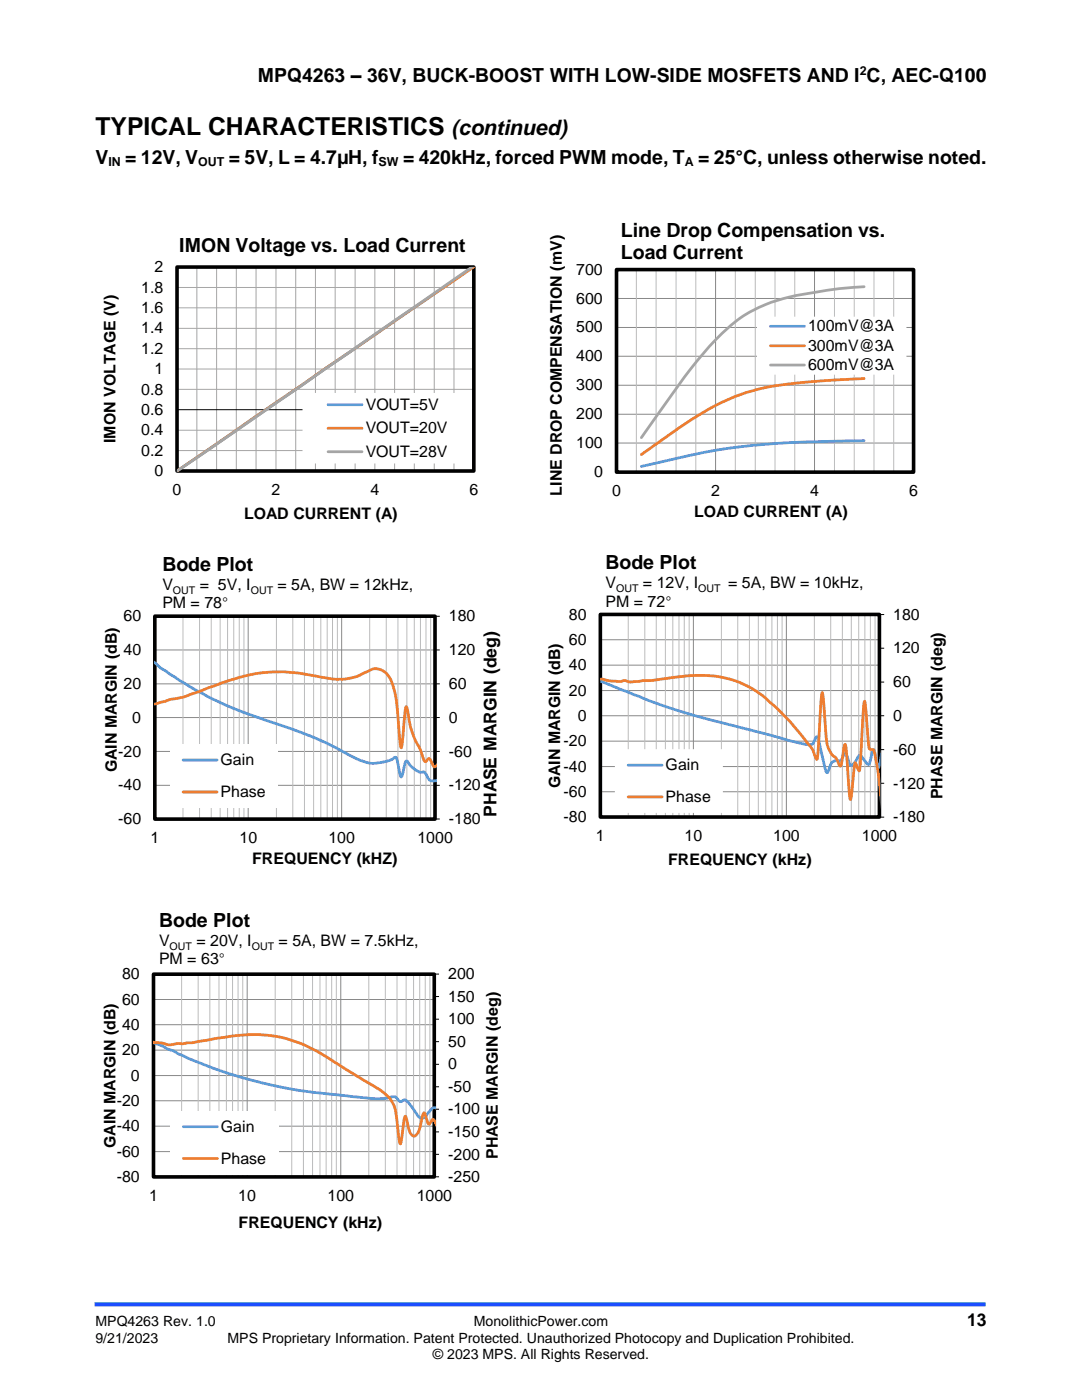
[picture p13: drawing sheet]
<svg xmlns="http://www.w3.org/2000/svg" width="216mm" height="279mm" viewBox="0 0 216 279" stroke-linecap="round" stroke-linejoin="round" font-family="sans-serif">
<defs><g id="words">
<text font-size="4.9" x="19" y="27">TYPICAL CHARACTERISTICS</text>
<text font-size="4.2" x="90.1" y="27">(continued)</text>
<g font-size="3.9">
<text x="51.5" y="16.3">MPQ4263 – 36V, BUCK-BOOST WITH LOW-SIDE MOSFETS AND I C, AEC-Q100</text>
<text x="19" y="32.7">V</text>
<text x="25" y="32.7">= 12V, V</text>
<text x="45.7" y="32.7">= 5V, L = 4.7µH, f</text>
<text x="80.4" y="32.7">= 420kHz, forced PWM mode, T = 25°C, unless otherwise noted.</text>
<text x="123.9" y="47.3">Line Drop Compensation vs.</text>
<text x="35.8" y="50.3">IMON Voltage vs. Load Current</text>
<text x="123.9" y="51.7">Load Current</text>
<text x="32.4" y="113.9">Bode Plot</text>
<text x="120.8" y="113.5">Bode Plot</text>
<text x="31.7" y="185">Bode Plot</text>
</g>
<g font-size="3.5">
<text x="99" y="163" transform="rotate(-90 99 163)">PHASE MARGIN (deg)</text>
<text x="193" y="264.6">13</text>
</g>
<g font-size="3.2">
<text x="28.2" y="58.4">1.8</text>
<text x="30.8" y="54.3">2</text>
<text x="115" y="54.8">700</text>
<text x="28.2" y="62.5">1.6</text>
<text x="115" y="60.6">600</text>
<text x="28.2" y="70.6">1.2</text>
<text x="28.2" y="66.5">1.4</text>
<text x="115" y="66.4">500</text>
<text x="161.2" y="66.1">100mV@3A</text>
<text x="161.2" y="70">300mV@3A</text>
<text x="30.8" y="74.7">1</text>
<text x="115" y="77.9">300</text>
<text x="115" y="72.1">400</text>
<text x="161.2" y="73.9">600mV@3A</text>
<text x="28.2" y="82.8">0.6</text>
<text x="28.2" y="78.7">0.8</text>
<text x="73" y="81.8">VOUT=5V</text>
<text x="115" y="83.7">200</text>
<text x="23" y="88.4" transform="rotate(-90 23 88.4)">IMON VOLTAGE (V)</text>
<text x="28.2" y="86.9">0.4</text>
<text x="73" y="86.5">VOUT=20V</text>
<text x="115" y="89.5">100</text>
<text x="28.2" y="90.9">0.2</text>
<text x="30.8" y="95">0</text>
<text x="73" y="91.2">VOUT=28V</text>
<text x="118.5" y="95.2">0</text>
<text x="34.4" y="98.8">0</text>
<text x="54.2" y="98.8">2</text>
<text x="73.9" y="98.8">4</text>
<text x="93.7" y="98.8">6</text>
<text x="112.1" y="98.9" transform="rotate(-90 112.1 98.9)">LINE DROP COMPENSATION (mV)</text>
<text x="122.2" y="99">0</text>
<text x="141.9" y="99">2</text>
<text x="161.7" y="99">4</text>
<text x="181.4" y="99">6</text>
<text x="48.7" y="103.5">LOAD CURRENT (A)</text>
<text x="138.5" y="103.2">LOAD CURRENT (A)</text>
<text x="32.4" y="117.7">V</text>
<text x="39.9" y="117.7">= 5V, I</text>
<text x="55.4" y="117.7">= 5A, BW = 12kHz,</text>
<text x="120.8" y="117.3">V</text>
<text x="128.3" y="117.3">= 12V, I</text>
<text x="145.3" y="117.3">= 5A, BW = 10kHz,</text>
<text x="24.6" y="124">60</text>
<text x="32.4" y="121.4">PM = 78°</text>
<text x="89.6" y="124">180</text>
<text x="113.5" y="123.6">80</text>
<text x="120.8" y="121.1">PM = 72°</text>
<text x="178.2" y="123.6">180</text>
<text x="24.6" y="130.7">40</text>
<text x="89.6" y="130.7">120</text>
<text x="113.5" y="128.7">60</text>
<text x="178.2" y="130.4">120</text>
<text x="24.6" y="137.5">20</text>
<text x="89.6" y="137.5">60</text>
<text x="113.5" y="133.8">40</text>
<text x="178.2" y="137.1">60</text>
<text x="113.5" y="138.8">20</text>
<text x="115.3" y="143.9">0</text>
<text x="178.2" y="143.9">0</text>
<text x="26.4" y="144.2">0</text>
<text x="89.6" y="144.2">0</text>
<text x="112.5" y="148.9">-20</text>
<text x="23.3" y="154.1" transform="rotate(-90 23.3 154.1)">GAIN MARGIN (dB)</text>
<text x="23.6" y="151">-20</text>
<text x="44" y="152.7">Gain</text>
<text x="89.6" y="151">-60</text>
<text x="112.5" y="154">-40</text>
<text x="132.8" y="153.7">Gain</text>
<text x="178.2" y="150.6">-60</text>
<text x="23.6" y="157.7">-40</text>
<text x="44" y="159.1">Phase</text>
<text x="89.6" y="157.7">-120</text>
<text x="111.8" y="157.3" transform="rotate(-90 111.8 157.3)">GAIN MARGIN (dB)</text>
<text x="112.5" y="159.1">-60</text>
<text x="132.8" y="160.1">Phase</text>
<text x="178.2" y="157.4">-120</text>
<text x="188.1" y="159.5" transform="rotate(-90 188.1 159.5)">PHASE MARGIN (deg)</text>
<text x="23.6" y="164.5">-60</text>
<text x="89.6" y="164.5">-180</text>
<text x="112.5" y="164.1">-80</text>
<text x="118.9" y="167.9">1</text>
<text x="136.6" y="167.9">10</text>
<text x="154.3" y="167.9">100</text>
<text x="172" y="167.9">1000</text>
<text x="178.2" y="164.1">-180</text>
<text x="30" y="168.3">1</text>
<text x="47.8" y="168.3">10</text>
<text x="50.3" y="172.5">FREQUENCY (kHZ)</text>
<text x="65.5" y="168.3">100</text>
<text x="83.3" y="168.3">1000</text>
<text x="133.3" y="172.6">FREQUENCY (kHz)</text>
<text x="31.7" y="188.8">V</text>
<text x="39.2" y="188.8">= 20V, I</text>
<text x="55.6" y="188.8">= 5A, BW = 7.5kHz,</text>
<text x="24.4" y="195.4">80</text>
<text x="31.7" y="192.5">PM = 63°</text>
<text x="89.4" y="195.4">200</text>
<text x="24.4" y="200.5">60</text>
<text x="89.4" y="199.9">150</text>
<text x="24.4" y="205.5">40</text>
<text x="89.4" y="208.9">50</text>
<text x="89.4" y="204.4">100</text>
<text x="24.4" y="210.6">20</text>
<text x="26.1" y="215.7">0</text>
<text x="89.4" y="213.4">0</text>
<text x="23.3" y="220.7">-20</text>
<text x="89.4" y="217.9">-50</text>
<text x="23.3" y="225.8">-40</text>
<text x="44.1" y="225.9">Gain</text>
<text x="89.4" y="226.9">-150</text>
<text x="89.4" y="222.4">-100</text>
<text x="23" y="229.1" transform="rotate(-90 23 229.1)">GAIN MARGIN (dB)</text>
<text x="23.3" y="230.8">-60</text>
<text x="44.1" y="232.2">Phase</text>
<text x="89.4" y="231.4">-200</text>
<text x="99.3" y="231.3" transform="rotate(-90 99.3 231.3)">PHASE MARGIN (deg)</text>
<text x="23.3" y="235.9">-80</text>
<text x="29.7" y="239.7">1</text>
<text x="47.5" y="239.7">10</text>
<text x="65.4" y="239.7">100</text>
<text x="83.2" y="239.7">1000</text>
<text x="89.4" y="235.9">-250</text>
<text x="47.6" y="245.1">FREQUENCY (kHz)</text>
</g>
<g font-size="2.8">
<text x="19" y="264.6">MPQ4263 Rev. 1.0</text>
<text x="19" y="267.9">9/21/2023</text>
<text x="45.4" y="267.9">MPS Proprietary Information. Patent Protected. Unauthorized Photocopy and Duplication Prohibited.</text>
<text x="94.6" y="264.6">MonolithicPower.com</text>
<text x="86.4" y="271.2">© 2023 MPS. All Rights Reserved.</text>
</g>
<g font-size="2.5">
<text x="171.5" y="14.9">2</text>
<text x="21.6" y="33.1">IN</text>
<text x="39.6" y="33.1">OUT</text>
<text x="75.5" y="33.1">SW</text>
<text x="136.7" y="33.1">A</text>
</g>
<g font-size="2.1">
<text x="34.5" y="118.4">OUT</text>
<text x="50" y="118.4">OUT</text>
<text x="122.9" y="118.1">OUT</text>
<text x="139.3" y="118.1">OUT</text>
<text x="33.9" y="189.5">OUT</text>
<text x="50.3" y="189.5">OUT</text>
</g>
</g></defs>
<path d="M18.9 260.3h177.8" fill="none" stroke="#1c4eff" stroke-width=".79" stroke-linecap="butt"/>
<g fill="none" stroke="#a6a6a6" stroke-width=".2">
<path d="M35.3 53.3h59.2v40.7h-59.2zM35.3 57.4h59.2M39.3 53.3v40.7M43.2 53.3v40.7M47.2 53.3v40.7M51.1 53.3v40.7M55.1 53.3v40.7M59 53.3v40.7M62.9 53.3v40.7M66.9 53.3v40.7M70.9 53.3v40.7M74.8 53.3v40.7"/>
<path d="M78.7 53.3v40.7M82.7 53.3v40.7M86.6 53.3v40.7M90.6 53.3v40.7M35.3 61.4h59.2M35.3 65.5h59.2M35.3 69.6h59.2M35.3 73.6h59.2M35.3 77.7h59.2M35.3 85.9h59.2M35.3 89.9h59.2"/>
</g>
<path d="M35.3 53.3h59.2v40.7h-59.2z" fill="none" stroke="#000" stroke-width=".72" stroke-linecap="butt"/>
<path d="M35.3 81.8h59.2" fill="none" stroke="#000" stroke-width=".2"/>
<path d="M94.4 53.2l-59.1 40.8" fill="none" stroke="#5b9bd5" stroke-width=".55"/>
<path d="M94.6 53.2l-59.3 40.8" fill="none" stroke="#ed7d31" stroke-width=".55"/>
<path d="M94.3 53.2l-59 40.8" fill="none" stroke="#a5a5a5" stroke-width=".55"/>
<path d="M60.4 78.4h33.8v14.1h-33.8z" fill-rule="evenodd" fill="#fff"/>
<path d="M65.5 80.8h6.7M172.4 87.9l-13.4 .4-7 .4a133.7 133.7 0 0 0-22.6 4.1l-1.4 .3" fill="none" stroke="#5b9bd5" stroke-width=".55"/>
<path d="M172.4 75.6l-8.4 .4a59 59 0 0 0-17 3 70.1 70.1 0 0 0-15.3 9.1l-3.7 2.6M65.5 85.5h6.7" fill="none" stroke="#ed7d31" stroke-width=".55"/>
<path d="M172.4 57.2a88.8 88.8 0 0 0-17.6 2.8 26.9 26.9 0 0 0-12.6 8.4 178.2 178.2 0 0 0-13.7 18.2l-.5 .7M65.5 90.2h6.7" fill="none" stroke="#a5a5a5" stroke-width=".55"/>
<path d="M123 53.8h59.3v40.4h-59.3M123 59.6h59.3M142.8 53.8v40.4M162.5 53.8v40.4M123 65.4h59.3M123 71.1h59.3M123 76.9h59.3M123 82.7h59.3M123 88.4h59.3" fill="none" stroke="#898989" stroke-width=".2"/>
<path d="M127 53.8v40.4M130.9 53.8v40.4M134.9 53.8v40.4M138.8 53.8v40.4M146.7 53.8v40.4M150.7 53.8v40.4M154.6 53.8v40.4M158.6 53.8v40.4M166.5 53.8v40.4M170.5 53.8v40.4M174.4 53.8v40.4M178.3 53.8v40.4" fill="none" stroke="#bcbcbc" stroke-width=".2"/>
<path d="M123 53.8h59.3v40.4h-59.3z" fill="none" stroke="#000" stroke-width=".72" stroke-linecap="butt"/>
<path d="M123 53.8v40.4h59.3" fill="none" stroke="#000" stroke-width=".2"/>
<path d="M151 63.2h29.9v11.6h-29.9z" fill-rule="evenodd" fill="#fff"/>
<path d="M153.7 65.1h6.8M30.8 132.2l.3 .2a5.9 5.9 0 0 0 2.1 1.6l5.4 3.5 5.9 3 4.5 1.8 13.2 4.7 3.3 1.4 4 2.2a11.9 11.9 0 0 0 5.2 1.7l1.6-.2a5.7 5.7 0 0 0 2.6-1 2.62 2.62 0 0 1 .6 1.9l.5 2.1 .5-1.4a2.26 2.26 0 0 1 .7-1.8l.2 .1a4.7 4.7 0 0 0 2.6 2.1 .74 .74 0 0 1 1.1 .6 1.38 1.38 0 0 0 2 1.1" fill="none" stroke="#5b9bd5" stroke-width=".55"/>
<path d="M153.7 69h6.8M30.8 140.5l2.9-.8a30.9 30.9 0 0 0 7.5-2.3l6.8-2.3 4.4-.8 4.4-.2 2.9 .2 3.7 .7a12.8 12.8 0 0 0 8.6-.4l1.2-.5a3.1 3.1 0 0 1 4.8 1.6 22.1 22.1 0 0 1 1.5 8.4l.5 5.2 .3-.9 .4-4.8a4.5 4.5 0 0 1 .4-2.5l.2 .7a17.1 17.1 0 0 0 2.5 7.7l.4 1a1.8 1.8 0 0 0 .7 1.5l.6-.6a1.07 1.07 0 0 1 .8 1l.3 .6 .5-.2" fill="none" stroke="#ed7d31" stroke-width=".55"/>
<path d="M153.7 72.9h6.8" fill="none" stroke="#a5a5a5" stroke-width=".55"/>
<path d="M30.9 123h55.9v40.5h-55.9M30.9 129.7h55.9M30.9 136.5h55.9M49.5 123v40.5M68.2 123v40.5M30.9 143.2h55.9M30.9 150h55.9M30.9 156.7h55.9" fill="none" stroke="#898989" stroke-width=".2"/>
<g fill="none" stroke="#bcbcbc" stroke-width=".2">
<path d="M36.5 123v40.5M39.8 123v40.5M42.1 123v40.5M43.9 123v40.5M45.4 123v40.5M46.6 123v40.5M47.7 123v40.5M48.7 123v40.5M55.2 123v40.5M58.4 123v40.5M60.8 123v40.5M62.6 123v40.5"/>
<path d="M64 123v40.5M65.3 123v40.5M66.3 123v40.5M67.3 123v40.5M73.8 123v40.5M77.1 123v40.5M79.4 123v40.5M81.2 123v40.5M82.7 123v40.5M83.9 123v40.5M85 123v40.5M85.9 123v40.5"/>
</g>
<path d="M30.9 123h55.9v40.5h-55.9z" fill="none" stroke="#000" stroke-width=".72" stroke-linecap="butt"/>
<path d="M30.9 123v40.5M86.8 129.7h1M86.8 136.5h1M87.8 123h-1v40.5h1M86.8 143.2h1M86.8 150h1M86.8 156.7h1" fill="none" stroke="#000" stroke-width=".2"/>
<path d="M33.9 148.5h21.5v12.7h-21.5z" fill-rule="evenodd" fill="#fff"/>
<path d="M119.7 135.9l10 4 5.3 1.8 4.7 1.4 17.5 4.6a19.1 19.1 0 0 0 4.7 .9l.4-.4 .6-1.2 .2 .1 1.6 6.4 .3 .7a2.42 2.42 0 0 0 .7-1.6 1.46 1.46 0 0 1 1.8-.7 1.69 1.69 0 0 0 .8-1.2l.4-.4 .4 .8a2.04 2.04 0 0 0 .8 1.7l.7-.7 .9-1.4 .3 .1 .9 1.1a.62 .62 0 0 0 .7 .6l.6-2.3 .3-.6 1 3.7 .5-2M36.5 151.7h6.8" fill="none" stroke="#5b9bd5" stroke-width=".55"/>
<path d="M119.7 135.6l.3-.1a12.6 12.6 0 0 0 4.9 .4 6 6 0 0 0 3.2 0l2.2-.1 6.6-.9 2.8-.1a19.9 19.9 0 0 1 14.7 6l3.1 3 3.5 4.3a6.7 6.7 0 0 1 1.8 3.3l.2 .2 .2-1 .8-12.4 .3 1.6 .5 6.5a6 6 0 0 0 1.6 4.6 4 4 0 0 1 1.2 2l.2-.1 .1-.3 .7-4a71.5 71.5 0 0 1 .9 9.8l.2 1.2a19.5 19.5 0 0 0 .6-4.8l.3-2.5 .7 1.5 .1 .2 .1-.2 1-13.7a20.2 20.2 0 0 1 .5 5.1l.1 1.3a7.9 7.9 0 0 0 .5 3.1l.7 .2 .3 1 .7 3.9 .5 4.5M36.5 158.1h6.8" fill="none" stroke="#ed7d31" stroke-width=".55"/>
<path d="M119.8 122.6h55.7v40.5h-55.7M119.8 127.7h55.7M119.8 132.7h55.7M119.8 137.8h55.7M138.4 122.6v40.5M156.9 122.6v40.5M119.8 142.8h55.7M119.8 147.9h55.7M119.8 153h55.7M119.8 158h55.7" fill="none" stroke="#898989" stroke-width=".2"/>
<g fill="none" stroke="#bcbcbc" stroke-width=".2">
<path d="M125.4 122.6v40.5M128.7 122.6v40.5M130.9 122.6v40.5M132.8 122.6v40.5M134.3 122.6v40.5M135.5 122.6v40.5M136.5 122.6v40.5M137.5 122.6v40.5M143.9 122.6v40.5M147.2 122.6v40.5M149.5 122.6v40.5M151.3 122.6v40.5"/>
<path d="M152.8 122.6v40.5M154 122.6v40.5M155.1 122.6v40.5M156.1 122.6v40.5M162.5 122.6v40.5M165.8 122.6v40.5M168.1 122.6v40.5M169.9 122.6v40.5M171.3 122.6v40.5M172.6 122.6v40.5M173.7 122.6v40.5M174.6 122.6v40.5"/>
</g>
<path d="M119.8 122.6h55.7v40.5h-55.7z" fill="none" stroke="#000" stroke-width=".72" stroke-linecap="butt"/>
<path d="M119.8 122.6v40.5M175.5 129.4h.9M175.5 136.1h.9M176.4 122.6h-.9v40.5h.9M175.5 142.8h.9M175.5 149.6h.9M175.5 156.3h.9" fill="none" stroke="#000" stroke-width=".2"/>
<path d="M122.7 149.5h21.5v12.7h-21.5z" fill-rule="evenodd" fill="#fff"/>
<path d="M125.3 152.7h6.8M30.6 208l3 1.4 1 .3 3.1 1.6 4 1.5 4.2 1.5 4.4 1.3 4.4 1.1 5 .9 12.6 1.5a16.2 16.2 0 0 0 6.3-.2l.6 .2a.84 .84 0 0 0 1.1 .6 .58 .58 0 0 1 1 .1l1.9 2.6a1.02 1.02 0 0 0 .8 .7 1.02 1.02 0 0 0 1.1-.5l.9-1.1a.7 .7 0 0 1 .9-.4" fill="none" stroke="#5b9bd5" stroke-width=".55"/>
<path d="M125.3 159h6.8M30.6 208l1.8 .2a3.8 3.8 0 0 0 3.1 0l1 .1 .9-.2h1l4.7-.9 4.4-.6 2.5-.1h2.5a27.9 27.9 0 0 1 14.4 5.5l6.8 4.2a11.6 11.6 0 0 1 4.6 3.9l.3 .4a34.5 34.5 0 0 1 1 6.9l.3 .9 .2-.7 .7-4.8a1.75 1.75 0 0 1 .5 1.5l.2 .6a1.83 1.83 0 0 0 1.2 1.8 2.98 2.98 0 0 0 1.2-2.3l.7-2.3 .3 .4 .6 1.8h.2l.6-.9a.7 .7 0 0 1 .6 .7" fill="none" stroke="#ed7d31" stroke-width=".55"/>
<path d="M30.6 194.4h56.1v40.5h-56.1M30.6 199.5h56.1M49.3 194.4v40.5M68 194.4v40.5M30.6 204.5h56.1M30.6 209.6h56.1M30.6 214.6h56.1M30.6 219.7h56.1M30.6 224.8h56.1M30.6 229.8h56.1" fill="none" stroke="#898989" stroke-width=".2"/>
<g fill="none" stroke="#bcbcbc" stroke-width=".2">
<path d="M36.2 194.4v40.5M39.5 194.4v40.5M41.9 194.4v40.5M43.7 194.4v40.5M45.2 194.4v40.5M46.4 194.4v40.5M47.5 194.4v40.5M48.4 194.4v40.5M54.9 194.4v40.5M58.2 194.4v40.5M60.5 194.4v40.5M62.4 194.4v40.5"/>
<path d="M63.8 194.4v40.5M65.1 194.4v40.5M66.2 194.4v40.5M67.1 194.4v40.5M73.6 194.4v40.5M76.9 194.4v40.5M79.2 194.4v40.5M81 194.4v40.5M82.5 194.4v40.5M83.8 194.4v40.5M84.9 194.4v40.5M85.8 194.4v40.5"/>
</g>
<path d="M30.6 194.4h56.1v40.5h-56.1z" fill="none" stroke="#000" stroke-width=".72" stroke-linecap="butt"/>
<path d="M30.6 194.4v40.5M86.7 194.4h.9M86.7 198.9h.9M86.7 194.4v40.5h.9M86.7 203.4h.9M86.7 207.9h.9M86.7 212.4h.9M86.7 216.9h.9M86.7 221.4h.9M86.7 225.9h.9M86.7 230.4h.9" fill="none" stroke="#000" stroke-width=".2"/>
<path d="M34 221.7h21.5v12.7h-21.5z" fill-rule="evenodd" fill="#fff"/>
<path d="M36.6 224.9h6.8" fill="none" stroke="#5b9bd5" stroke-width=".55"/>
<path d="M36.6 231.2h6.8" fill="none" stroke="#ed7d31" stroke-width=".55"/>
<use href="#words"/>
</svg>
